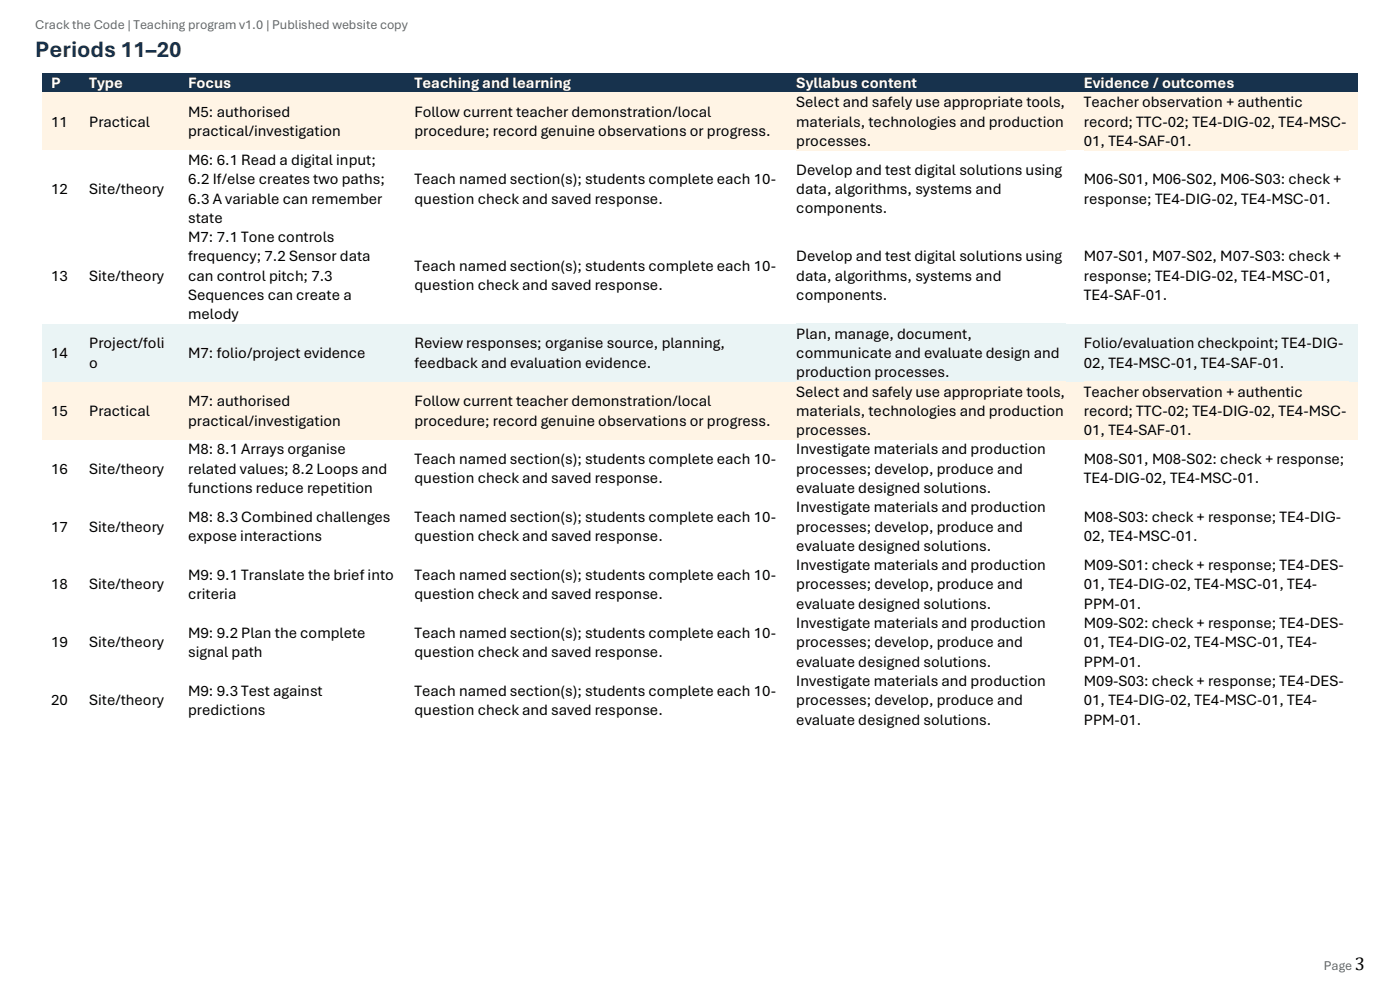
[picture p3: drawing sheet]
<svg xmlns="http://www.w3.org/2000/svg" width="297mm" height="210mm" viewBox="0 0 297 210" stroke-linecap="round" stroke-linejoin="round" font-family="sans-serif">
<defs><g id="words">
<text font-size="5" fill="#17324d" x="7.5" y="12.1">Periods 11–20</text>
<text font-size="3.9" x="287.4" y="205.7">3</text>
<g font-size="3.3" fill="#fff">
<text x="10.9" y="18.7">P</text>
<text x="18.9" y="18.7">Type</text>
<text x="39.9" y="18.7">Focus</text>
<text x="87.9" y="18.7">Teaching and learning</text>
<text x="168.9" y="18.7">Syllabus content</text>
<text x="229.9" y="18.7">Evidence / outcomes</text>
</g>
<g font-size="3.3">
<text x="168.9" y="22.7">Select and safely use appropriate tools,</text>
<text x="229.9" y="22.7">Teacher observation + authentic</text>
<text x="10.9" y="26.8">11</text>
<text x="18.9" y="26.8">Practical</text>
<text x="39.9" y="24.8">M5: authorised</text>
<text x="39.9" y="28.9">practical/investigation</text>
<text x="87.9" y="24.8">Follow current teacher demonstration/local</text>
<text x="87.9" y="28.9">procedure; record genuine observations or progress.</text>
<text x="168.9" y="26.8">materials, technologies and production</text>
<text x="229.9" y="26.8">record; TTC-02; TE4-DIG-02, TE4-MSC-</text>
<text x="39.9" y="35">M6: 6.1 Read a digital input;</text>
<text x="168.9" y="30.9">processes.</text>
<text x="229.9" y="30.9">01, TE4-SAF-01.</text>
<text x="10.9" y="41.2">12</text>
<text x="18.9" y="41.2">Site/theory</text>
<text x="39.9" y="39.1">6.2 If/else creates two paths;</text>
<text x="87.9" y="39.1">Teach named section(s); students complete each 10-</text>
<text x="168.9" y="37">Develop and test digital solutions using</text>
<text x="168.9" y="41.2">data, algorithms, systems and</text>
<text x="229.9" y="39.1">M06-S01, M06-S02, M06-S03: check +</text>
<text x="39.9" y="43.2">6.3 A variable can remember</text>
<text x="39.9" y="47.3">state</text>
<text x="87.9" y="43.2">question check and saved response.</text>
<text x="168.9" y="45.3">components.</text>
<text x="229.9" y="43.2">response; TE4-DIG-02, TE4-MSC-01.</text>
<text x="39.9" y="51.4">M7: 7.1 Tone controls</text>
<text x="10.9" y="59.6">13</text>
<text x="18.9" y="59.6">Site/theory</text>
<text x="39.9" y="55.5">frequency; 7.2 Sensor data</text>
<text x="39.9" y="59.6">can control pitch; 7.3</text>
<text x="87.9" y="57.5">Teach named section(s); students complete each 10-</text>
<text x="168.9" y="55.5">Develop and test digital solutions using</text>
<text x="168.9" y="59.6">data, algorithms, systems and</text>
<text x="229.9" y="55.5">M07-S01, M07-S02, M07-S03: check +</text>
<text x="229.9" y="59.6">response; TE4-DIG-02, TE4-MSC-01,</text>
<text x="39.9" y="63.7">Sequences can create a</text>
<text x="87.9" y="61.6">question check and saved response.</text>
<text x="168.9" y="63.7">components.</text>
<text x="229.9" y="63.7">TE4-SAF-01.</text>
<text x="39.9" y="67.8">melody</text>
<text x="168.9" y="71.9">Plan, manage, document,</text>
<text x="10.9" y="75.9">14</text>
<text x="18.9" y="73.9">Project/foli</text>
<text x="18.9" y="78">o</text>
<text x="39.9" y="75.9">M7: folio/project evidence</text>
<text x="87.9" y="73.9">Review responses; organise source, planning,</text>
<text x="87.9" y="78">feedback and evaluation evidence.</text>
<text x="168.9" y="75.9">communicate and evaluate design and</text>
<text x="229.9" y="73.9">Folio/evaluation checkpoint; TE4-DIG-</text>
<text x="229.9" y="78">02, TE4-MSC-01, TE4-SAF-01.</text>
<text x="168.9" y="80">production processes.</text>
<text x="10.9" y="88.2">15</text>
<text x="18.9" y="88.2">Practical</text>
<text x="39.9" y="86.2">M7: authorised</text>
<text x="87.9" y="86.2">Follow current teacher demonstration/local</text>
<text x="168.9" y="84.1">Select and safely use appropriate tools,</text>
<text x="168.9" y="88.2">materials, technologies and production</text>
<text x="229.9" y="84.1">Teacher observation + authentic</text>
<text x="229.9" y="88.2">record; TTC-02; TE4-DIG-02, TE4-MSC-</text>
<text x="39.9" y="90.3">practical/investigation</text>
<text x="87.9" y="90.3">procedure; record genuine observations or progress.</text>
<text x="168.9" y="92.3">processes.</text>
<text x="229.9" y="92.3">01, TE4-SAF-01.</text>
<text x="10.9" y="100.5">16</text>
<text x="18.9" y="100.5">Site/theory</text>
<text x="39.9" y="96.4">M8: 8.1 Arrays organise</text>
<text x="39.9" y="100.5">related values; 8.2 Loops and</text>
<text x="87.9" y="98.4">Teach named section(s); students complete each 10-</text>
<text x="168.9" y="96.4">Investigate materials and production</text>
<text x="168.9" y="100.5">processes; develop, produce and</text>
<text x="229.9" y="98.4">M08-S01, M08-S02: check + response;</text>
<text x="39.9" y="104.6">functions reduce repetition</text>
<text x="87.9" y="102.5">question check and saved response.</text>
<text x="168.9" y="104.6">evaluate designed solutions.</text>
<text x="229.9" y="102.5">TE4-DIG-02, TE4-MSC-01.</text>
<text x="10.9" y="112.8">17</text>
<text x="18.9" y="112.8">Site/theory</text>
<text x="39.9" y="110.7">M8: 8.3 Combined challenges</text>
<text x="87.9" y="110.7">Teach named section(s); students complete each 10-</text>
<text x="168.9" y="108.7">Investigate materials and production</text>
<text x="168.9" y="112.8">processes; develop, produce and</text>
<text x="229.9" y="110.7">M08-S03: check + response; TE4-DIG-</text>
<text x="39.9" y="114.8">expose interactions</text>
<text x="87.9" y="114.8">question check and saved response.</text>
<text x="168.9" y="116.9">evaluate designed solutions.</text>
<text x="229.9" y="114.8">02, TE4-MSC-01.</text>
<text x="10.9" y="125">18</text>
<text x="18.9" y="125">Site/theory</text>
<text x="39.9" y="123">M9: 9.1 Translate the brief into</text>
<text x="87.9" y="123">Teach named section(s); students complete each 10-</text>
<text x="168.9" y="120.9">Investigate materials and production</text>
<text x="168.9" y="125">processes; develop, produce and</text>
<text x="229.9" y="120.9">M09-S01: check + response; TE4-DES-</text>
<text x="229.9" y="125">01, TE4-DIG-02, TE4-MSC-01, TE4-</text>
<text x="39.9" y="127.1">criteria</text>
<text x="87.9" y="127.1">question check and saved response.</text>
<text x="168.9" y="129.1">evaluate designed solutions.</text>
<text x="229.9" y="129.1">PPM-01.</text>
<text x="10.9" y="137.3">19</text>
<text x="18.9" y="137.3">Site/theory</text>
<text x="39.9" y="135.3">M9: 9.2 Plan the complete</text>
<text x="87.9" y="135.3">Teach named section(s); students complete each 10-</text>
<text x="168.9" y="133.2">Investigate materials and production</text>
<text x="168.9" y="137.3">processes; develop, produce and</text>
<text x="229.9" y="133.2">M09-S02: check + response; TE4-DES-</text>
<text x="229.9" y="137.3">01, TE4-DIG-02, TE4-MSC-01, TE4-</text>
<text x="39.9" y="139.3">signal path</text>
<text x="87.9" y="139.3">question check and saved response.</text>
<text x="168.9" y="141.4">evaluate designed solutions.</text>
<text x="229.9" y="141.4">PPM-01.</text>
<text x="10.9" y="149.6">20</text>
<text x="18.9" y="149.6">Site/theory</text>
<text x="39.9" y="147.6">M9: 9.3 Test against</text>
<text x="87.9" y="147.6">Teach named section(s); students complete each 10-</text>
<text x="168.9" y="145.5">Investigate materials and production</text>
<text x="168.9" y="149.6">processes; develop, produce and</text>
<text x="229.9" y="145.5">M09-S03: check + response; TE4-DES-</text>
<text x="229.9" y="149.6">01, TE4-DIG-02, TE4-MSC-01, TE4-</text>
<text x="39.9" y="151.6">predictions</text>
<text x="87.9" y="151.6">question check and saved response.</text>
<text x="168.9" y="153.7">evaluate designed solutions.</text>
<text x="229.9" y="153.7">PPM-01.</text>
</g>
<g font-size="2.8" fill="#5d6873">
<text x="7.5" y="6.1">Crack the Code | Teaching program v1.0 | Published website copy</text>
<text x="280.8" y="205.7">Page</text>
</g>
</g></defs>
<g fill="#17324d">
<path d="M9 15.5h8v4.1h-8z" fill-rule="evenodd"/>
<path d="M10.9 15.5h4.2v4.1h-4.2z" fill-rule="evenodd"/>
<path d="M17 15.5h21v4.1h-21z" fill-rule="evenodd"/>
<path d="M18.9 15.5h17.2v4.1h-17.2z" fill-rule="evenodd"/>
<path d="M38 15.5h48v4.1h-48z" fill-rule="evenodd"/>
<path d="M39.9 15.5h44.2v4.1h-44.2z" fill-rule="evenodd"/>
<path d="M86 15.5h81v4.1h-81z" fill-rule="evenodd"/>
<path d="M87.9 15.5h77.2v4.1h-77.2z" fill-rule="evenodd"/>
<path d="M167 15.5h61v4.1h-61z" fill-rule="evenodd"/>
<path d="M168.9 15.5h57.2v4.1h-57.2z" fill-rule="evenodd"/>
<path d="M228 15.5h60v4.1h-60z" fill-rule="evenodd"/>
<path d="M229.9 15.5h56.2v4.1h-56.2z" fill-rule="evenodd"/>
</g>
<g fill="#fff4e5">
<path d="M9 19.6h8v12.2h-8z" fill-rule="evenodd"/>
<path d="M10.9 23.7h4.2v4.1h-4.2z" fill-rule="evenodd"/>
<path d="M17 19.6h21v12.2h-21z" fill-rule="evenodd"/>
<path d="M18.9 23.7h17.2v4.1h-17.2z" fill-rule="evenodd"/>
<path d="M38 19.6h48v12.2h-48z" fill-rule="evenodd"/>
<path d="M39.9 21.6h44.2v4.1h-44.2z" fill-rule="evenodd"/>
<path d="M39.9 25.7h44.2v4.1h-44.2z" fill-rule="evenodd"/>
<path d="M86 19.6h81v12.2h-81z" fill-rule="evenodd"/>
<path d="M87.9 21.6h77.2v4.1h-77.2z" fill-rule="evenodd"/>
<path d="M87.9 25.7h77.2v4.1h-77.2z" fill-rule="evenodd"/>
<path d="M167 19.6h61v12.2h-61z" fill-rule="evenodd"/>
<path d="M168.9 19.6h57.2v4.1h-57.2z" fill-rule="evenodd"/>
<path d="M168.9 23.7h57.2v4.1h-57.2z" fill-rule="evenodd"/>
<path d="M168.9 27.8h57.2v4h-57.2z" fill-rule="evenodd"/>
<path d="M228 19.6h60v12.2h-60z" fill-rule="evenodd"/>
<path d="M229.9 19.6h56.2v4.1h-56.2z" fill-rule="evenodd"/>
<path d="M229.9 23.7h56.2v4.1h-56.2z" fill-rule="evenodd"/>
<path d="M229.9 27.8h56.2v4h-56.2z" fill-rule="evenodd"/>
</g>
<g fill="#eaf4f5">
<path d="M9 68.7h8v12.3h-8z" fill-rule="evenodd"/>
<path d="M10.9 72.8h4.2v4.1h-4.2z" fill-rule="evenodd"/>
<path d="M17 68.7h21v12.3h-21z" fill-rule="evenodd"/>
<path d="M18.9 70.7h17.2v4.1h-17.2z" fill-rule="evenodd"/>
<path d="M18.9 74.8h17.2v4.1h-17.2z" fill-rule="evenodd"/>
<path d="M38 68.7h48v12.3h-48z" fill-rule="evenodd"/>
<path d="M39.9 72.8h44.2v4.1h-44.2z" fill-rule="evenodd"/>
<path d="M86 68.7h81v12.3h-81z" fill-rule="evenodd"/>
<path d="M87.9 70.7h77.2v4.1h-77.2z" fill-rule="evenodd"/>
<path d="M87.9 74.8h77.2v4.1h-77.2z" fill-rule="evenodd"/>
<path d="M167 68.7h61v12.3h-61z" fill-rule="evenodd"/>
<path d="M168.9 68.7h57.2v4.1h-57.2z" fill-rule="evenodd"/>
<path d="M168.9 72.8h57.2v4.1h-57.2z" fill-rule="evenodd"/>
<path d="M168.9 76.9h57.2v4.1h-57.2z" fill-rule="evenodd"/>
<path d="M228 68.7h60v12.3h-60z" fill-rule="evenodd"/>
<path d="M229.9 70.7h56.2v4.1h-56.2z" fill-rule="evenodd"/>
<path d="M229.9 74.8h56.2v4.1h-56.2z" fill-rule="evenodd"/>
</g>
<g fill="#fff4e5">
<path d="M9 81h8v12.2h-8z" fill-rule="evenodd"/>
<path d="M10.9 85.1h4.2v4h-4.2z" fill-rule="evenodd"/>
<path d="M17 81h21v12.2h-21z" fill-rule="evenodd"/>
<path d="M18.9 85.1h17.2v4h-17.2z" fill-rule="evenodd"/>
<path d="M38 81h48v12.2h-48z" fill-rule="evenodd"/>
<path d="M39.9 83h44.2v4.1h-44.2z" fill-rule="evenodd"/>
<path d="M39.9 87.1h44.2v4.1h-44.2z" fill-rule="evenodd"/>
<path d="M86 81h81v12.2h-81z" fill-rule="evenodd"/>
<path d="M87.9 83h77.2v4.1h-77.2z" fill-rule="evenodd"/>
<path d="M87.9 87.1h77.2v4.1h-77.2z" fill-rule="evenodd"/>
<path d="M167 81h61v12.2h-61z" fill-rule="evenodd"/>
<path d="M168.9 81h57.2v4.1h-57.2z" fill-rule="evenodd"/>
<path d="M168.9 85.1h57.2v4h-57.2z" fill-rule="evenodd"/>
<path d="M168.9 89.1h57.2v4.1h-57.2z" fill-rule="evenodd"/>
<path d="M228 81h60v12.2h-60z" fill-rule="evenodd"/>
<path d="M229.9 81h56.2v4.1h-56.2z" fill-rule="evenodd"/>
<path d="M229.9 85.1h56.2v4h-56.2z" fill-rule="evenodd"/>
<path d="M229.9 89.1h56.2v4.1h-56.2z" fill-rule="evenodd"/>
</g>
<use href="#words"/>
</svg>
